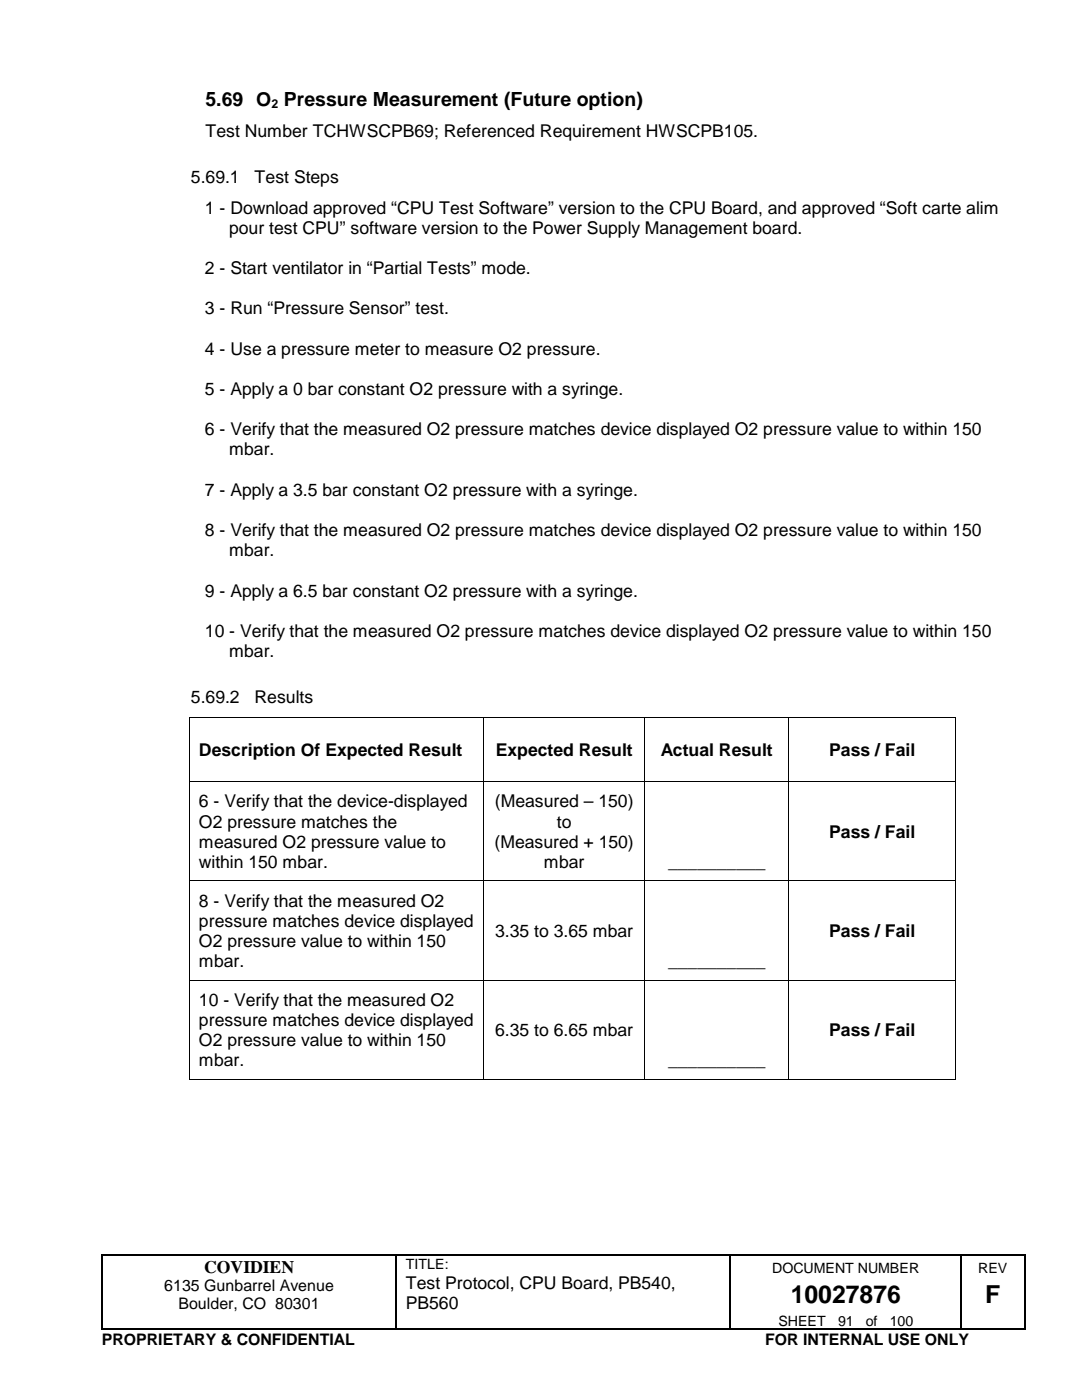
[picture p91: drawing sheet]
<svg xmlns="http://www.w3.org/2000/svg" width="216mm" height="279mm" viewBox="0 0 216 279" stroke-linecap="round" stroke-linejoin="round" font-family="sans-serif">
<defs><g id="words">
<g font-size="4.9">
<text x="157.8" y="260.1">10027876</text>
<text x="196.6" y="260.1">F</text>
</g>
<text font-size="3.9" x="41" y="21.1">5.69 O Pressure Measurement (Future option)</text>
<g font-size="3.5">
<text x="41" y="27.4">Test Number TCHWSCPB69; Referenced Requirement HWSCPB105.</text>
<text x="38.1" y="36.5">5.69.1</text>
<text x="50.8" y="36.5">Test Steps</text>
<text x="40.9" y="42.6">1 - Download approved “CPU Test Software” version to the CPU Board, and approved “Soft carte alim</text>
<text x="45.7" y="46.7">pour test CPU” software version to the Power Supply Management board.</text>
<text x="40.9" y="54.7">2 - Start ventilator in “Partial Tests” mode.</text>
<text x="40.9" y="62.7">3 - Run “Pressure Sensor” test.</text>
<text x="40.9" y="70.8">4 - Use a pressure meter to measure O2 pressure.</text>
<text x="40.9" y="78.8">5 - Apply a 0 bar constant O2 pressure with a syringe.</text>
<text x="40.9" y="86.9">6 - Verify that the measured O2 pressure matches device displayed O2 pressure value to within 150</text>
<text x="45.7" y="90.9">mbar.</text>
<text x="40.9" y="98.9">7 - Apply a 3.5 bar constant O2 pressure with a syringe.</text>
<text x="40.9" y="107">8 - Verify that the measured O2 pressure matches device displayed O2 pressure value to within 150</text>
<text x="45.7" y="111">mbar.</text>
<text x="40.9" y="119">9 - Apply a 6.5 bar constant O2 pressure with a syringe.</text>
<text x="40.9" y="127.1">10 - Verify that the measured O2 pressure matches device displayed O2 pressure value to within 150</text>
<text x="45.7" y="131.1">mbar.</text>
<text x="38.1" y="140.2">5.69.2</text>
<text x="50.8" y="140.2">Results</text>
<text x="39.7" y="150.9">Description Of Expected Result</text>
<text x="98.9" y="150.9">Expected Result</text>
<text x="131.9" y="150.9">Actual Result</text>
<text x="165.5" y="150.9">Pass / Fail</text>
<text x="39.7" y="161.1">6 - Verify that the device-displayed</text>
<text x="98.7" y="161.1">(Measured – 150)</text>
<text x="39.7" y="165.1">O2 pressure matches the</text>
<text x="111.1" y="165.1">to</text>
<text x="165.5" y="167.2">Pass / Fail</text>
<text x="39.7" y="169.2">measured O2 pressure value to</text>
<text x="39.7" y="173.2">within 150 mbar.</text>
<text x="98.7" y="169.2">(Measured + 150)</text>
<text x="108.5" y="173.2">mbar</text>
<text x="133.3" y="173.2">__________</text>
<text x="39.7" y="180.9">8 - Verify that the measured O2</text>
<text x="39.7" y="185">pressure matches device displayed</text>
<text x="39.7" y="189">O2 pressure value to within 150</text>
<text x="98.8" y="186.9">3.35 to 3.65 mbar</text>
<text x="165.5" y="187">Pass / Fail</text>
<text x="39.7" y="193">mbar.</text>
<text x="133.3" y="193">__________</text>
<text x="39.7" y="200.7">10 - Verify that the measured O2</text>
<text x="39.7" y="204.8">pressure matches device displayed</text>
<text x="39.7" y="208.8">O2 pressure value to within 150</text>
<text x="98.8" y="206.8">6.35 to 6.65 mbar</text>
<text x="165.5" y="206.8">Pass / Fail</text>
<text x="39.7" y="212.8">mbar.</text>
<text x="133.3" y="212.8">__________</text>
<text x="40.7" y="254">COVIDIEN</text>
<text x="81" y="257.2">Test Protocol, CPU Board, PB540,</text>
<text x="81" y="261.2">PB560</text>
</g>
<g font-size="3.2">
<text x="32.8" y="257.7">6135 Gunbarrel Avenue</text>
<text x="35.6" y="261.3">Boulder, CO 80301</text>
<text x="20.3" y="268.5">PROPRIETARY &amp; CONFIDENTIAL</text>
<text x="152.7" y="268.5">FOR INTERNAL USE ONLY</text>
</g>
<g font-size="2.8">
<text x="81" y="253.3">TITLE:</text>
<text x="154.1" y="254">DOCUMENT NUMBER</text>
<text x="195.2" y="254">REV</text>
<text x="155.3" y="264.5">SHEET</text>
<text x="167.2" y="264.5">91</text>
<text x="172.8" y="264.5">of</text>
<text x="177.5" y="264.5">100</text>
</g>
<text font-size="2.5" x="54.2" y="21.5">2</text>
</g></defs>
<g fill="#000">
<path d="M37.7 143.1h.2v.2h-.2zM37.7 155.9h.2v.2h-.2zM96.4 143.1h.2v.2h-.2zM96.4 155.9h.2v.2h-.2zM128.6 143.1h.2v.2h-.2zM128.6 155.9h.2v.2h-.2zM157.3 143.1h.2v.2h-.2zM157.3 155.9h.2v.2h-.2zM190.6 143.1h.2v.2h-.2zM190.6 155.9h.2v.2h-.2zM37.7 175.7h.2v.2h-.2zM96.4 175.7h.2v.2h-.2z"/>
<path d="M128.6 175.7h.2v.2h-.2zM157.3 175.7h.2v.2h-.2zM190.6 175.7h.2v.2h-.2zM37.7 195.5h.2v.2h-.2zM96.4 195.5h.2v.2h-.2zM128.6 195.5h.2v.2h-.2zM157.3 195.5h.2v.2h-.2zM190.6 195.5h.2v.2h-.2zM37.7 215.4h.2v.1h-.2zM96.4 215.4h.2v.1h-.2zM128.6 215.4h.2v.1h-.2zM157.3 215.4h.2v.1h-.2z"/>
<path d="M190.6 215.4h.2v.1h-.2zM20.2 250.4h.2v.3h-.2zM79 250.4h.2v.3h-.2zM145.6 250.4h.3v.3h-.3zM191.6 250.4h.3v.3h-.3zM204.3 250.4h.3v.3h-.3zM20.2 265.2h.2v.2h-.2zM79 265.2h.2v.2h-.2zM145.6 265.2h.3v.2h-.3zM191.6 265.2h.3v.2h-.3zM204.3 265.2h.3v.2h-.3z"/>
</g>
<g fill="none" stroke="#000" stroke-width=".25">
<path d="M20.3 250.7v14.5M20.4 250.5h58.5M79.1 250.7v14.5M79.2 250.5h66.4M145.8 250.7v14.5M145.9 250.5h45.7M191.8 250.7v14.5M191.9 250.5h12.4M204.5 250.7v14.5M20.4 265.3h58.5M79.2 265.3h66.4M145.9 265.3h45.7"/>
<path d="M191.9 265.3h12.4"/>
</g>
<g fill="none" stroke="#000" stroke-width=".2">
<path d="M37.8 143.3v12.6M37.8 156.1v19.6M37.9 143.2h58.5M37.9 156h58.5M96.5 143.3v12.6M96.5 156.1v19.6M96.6 143.2h32M96.6 156h32M128.7 143.3v12.6M128.7 156.1v19.6M128.8 143.2h28.5M128.8 156h28.5"/>
<path d="M157.4 143.3v12.6M157.4 156.1v19.6M157.5 143.2h33.1M157.5 156h33.1M190.7 143.3v12.6M190.7 156.1v19.6M37.8 175.9v19.6M37.9 175.8h58.5M96.5 175.9v19.6M96.6 175.8h32M128.7 175.9v19.6M128.8 175.8h28.5"/>
<path d="M157.4 175.9v19.6M157.5 175.8h33.1M190.7 175.9v19.6M37.8 195.7v19.6M37.9 195.6h58.5M96.5 195.7v19.6M96.6 195.6h32M128.7 195.7v19.6M128.8 195.6h28.5M157.4 195.7v19.6M157.5 195.6h33.1M190.7 195.7v19.6"/>
<path d="M37.9 215.4h58.5M96.6 215.4h32M128.8 215.4h28.5M157.5 215.4h33.1"/>
</g>
<use href="#words"/>
</svg>
